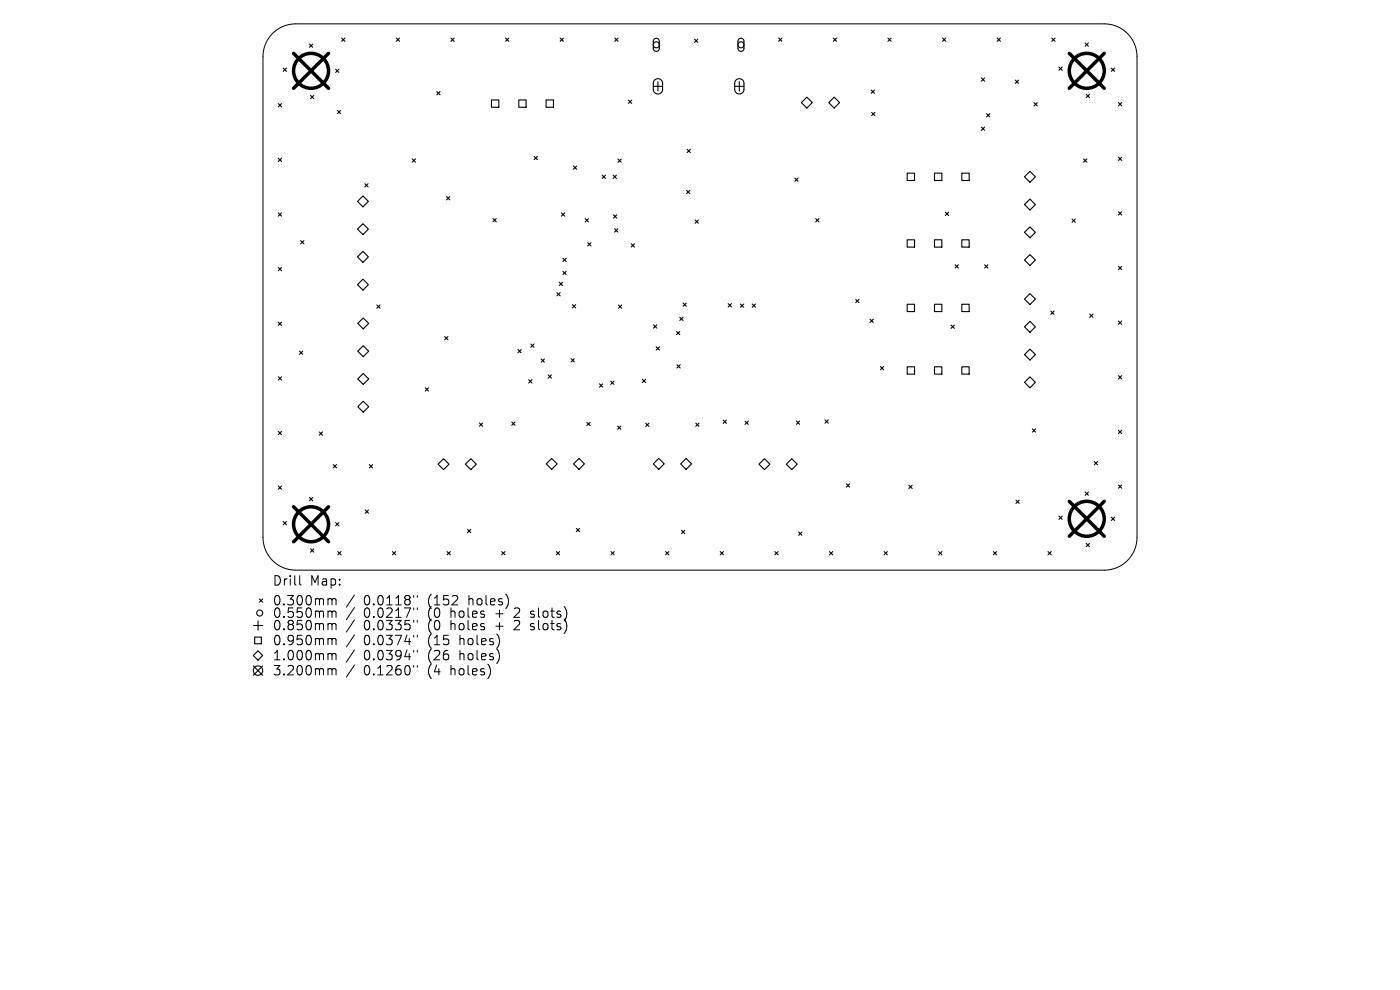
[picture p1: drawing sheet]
<svg xmlns="http://www.w3.org/2000/svg" width="297mm" height="210mm" viewBox="0 0 297 210" stroke-linecap="round" stroke-linejoin="round" font-family="sans-serif">
<defs><g id="words">
<g font-size="2.8">
<text x="57.7" y="124.5">Drill</text>
<text x="65.7" y="124.5">Map:</text>
<text x="57.7" y="128.7">0.300mm</text>
<text x="57.7" y="131.3">0.550mm</text>
<text x="77.2" y="128.7">0.0118&quot;</text>
<text x="77.2" y="131.3">0.0217&quot;</text>
<text x="90.9" y="128.7">(152</text>
<text x="90.9" y="131.3">(0</text>
<text x="95.9" y="131.3">holes</text>
<text x="99.7" y="128.7">holes)</text>
<text x="105.6" y="131.3">+</text>
<text x="109.8" y="131.3">2</text>
<text x="113.4" y="131.3">slots)</text>
<text x="57.7" y="134">0.850mm</text>
<text x="57.7" y="137.2">0.950mm</text>
<text x="77.2" y="134">0.0335&quot;</text>
<text x="77.2" y="137.2">0.0374&quot;</text>
<text x="90.9" y="134">(0</text>
<text x="90.9" y="137.2">(15</text>
<text x="95.9" y="134">holes</text>
<text x="97.8" y="137.2">holes)</text>
<text x="105.6" y="134">+</text>
<text x="109.8" y="134">2</text>
<text x="113.4" y="134">slots)</text>
<text x="57.7" y="140.4">1.000mm</text>
<text x="57.7" y="143.6">3.200mm</text>
<text x="77.2" y="140.4">0.0394&quot;</text>
<text x="77.2" y="143.6">0.1260&quot;</text>
<text x="90.9" y="140.4">(26</text>
<text x="90.9" y="143.6">(4</text>
<text x="95.9" y="143.6">holes)</text>
<text x="97.8" y="140.4">holes)</text>
</g>
</g></defs>
<g fill="none" stroke="#000" stroke-width=".21">
<path d="M57.8 7.1a7 7 0 0 1 4.9-2h171.6a7 7 0 0 1 6.9 6.9v102a7 7 0 0 1-6.9 6.9h-171.6a7 7 0 0 1-6.9-6.9v-102a7 7 0 0 1 2-4.9zM63.6 122.1v1.7l.3 .3M69.9 127l.4 .1 .1 .2M69.9 129.6h.2l.3 .3M69.9 132.3l.4 .1 .1 .2M69.9 135.4l.4 .1 .1 .2M69.9 138.6l.4 .1 .1 .2M70.4 127.3l.3-.3 .5 .1 .1 1.2M70.4 127.3v1M70.4 129.9v1.1M70.4 132.6v1M70.4 135.7v1.1"/>
<path d="M70.4 138.9v1.1M70.4 129.9l.3-.3 .5 .1 .1 1.3M70.4 132.6l.3-.3 .5 .1 .1 1.2M70.4 135.7l.3-.3 .5 .1 .1 1.3M70.4 138.9l.3-.3 .5 .1 .1 1.3M75.2 126.2l-1.7 2.6M75.2 128.9l-1.7 2.5M75.2 131.5l-1.7 2.6M75.2 134.7l-1.7 2.5M75.2 137.9l-1.7 2.5M87.8 126.3v.4M87.8 129v.3"/>
<path d="M87.8 131.6v.4M87.8 134.8v.4M87.8 138v.4M88.5 126.3v.4M88.5 129v.3M88.5 131.6v.4M88.5 134.8v.4M88.5 138v.4M112.5 130.9l.2 .1M112.5 133.5l.2 .1M112.6 129.7v.5M112.6 132.4v.4"/>
<path d="M69.9 141.8h.2l.3 .3M70.4 142.1v1.1M70.4 142.1l.3-.3 .5 .1 .1 1.3M75.2 141.1l-1.7 2.5M87.8 141.2v.4M88.5 141.2v.4"/>
</g>
<g fill="none" stroke="#000" stroke-width=".23">
<path d="M60.1 14.4l.7 .7M60.8 14.4l-.7 .7M65.6 9.3l.7 .7M66.3 9.3l-.7 .7M71.2 14.7l.7 .7M71.9 14.7l-.7 .7M72.5 8.1l.7 .7M73.2 8.1l-.7 .7M84.1 8.1l.7 .7M84.8 8.1l-.7 .7M92.7 19.4l.7 .7M93.4 19.4l-.7 .7"/>
<path d="M95.7 8.1l.7 .7M96.4 8.1l-.7 .7M107.2 8.1l.7 .7M107.9 8.1l-.7 .7M118.8 8.1l.7 .7M119.5 8.1l-.7 .7M130.4 8.1l.7 .7M131.1 8.1l-.7 .7M138.6 18.3h2M138.8 8.3l.6-.2 .4 .5 .1 1.8-.5 .5-.5-.1-.3-.4v-1.7zM138.9 17a.99 .99 0 0 1 1.1-.2 .99 .99 0 0 1 .6 .9v1.3a.99 .99 0 0 1-1 .9 .99 .99 0 0 1-1-.9v-1.5zM139.6 17.3v2"/>
<path d="M147.3 8.3l.7 .7M148 8.3l-.7 .7M155.9 18.3h1.9M156.1 17a.98 .98 0 0 1 1.1-.2 .98 .98 0 0 1 .6 .9v1.3a.98 .98 0 0 1-1 .9 .98 .98 0 0 1-.9-.9v-1.5zM156.7 8.3l.7-.2 .4 .5v1.8l-.4 .5-.5-.1-.3-.4v-1.7zM156.8 17.3v2M165.2 8.1l.7 .7M165.9 8.1l-.7 .7M176.8 8.1l.7 .7M177.5 8.1l-.7 .7M184.8 19.1l.7 .7M185.5 19.1l-.7 .7"/>
<path d="M188.4 8.1l.7 .7M189.1 8.1l-.7 .7M200 8.1l.7 .7M200.7 8.1l-.7 .7M208.2 16.5l.7 .7M208.9 16.5l-.7 .7M211.5 8.1l.7 .7M212.2 8.1l-.7 .7M215.4 17l.7 .7M216.1 17l-.7 .7M223.1 8.1l.7 .7M223.8 8.1l-.7 .7"/>
<path d="M224.6 14.2l.7 .7M225.3 14.2l-.7 .7M230.2 9.1l.7 .7M230.9 9.1l-.7 .7M235.8 14.4l.7 .7M236.5 14.4l-.7 .7M59 22l.7 .7M59 33.6l.7 .7M59.7 22l-.7 .7M59.7 33.6l-.7 .7M65.9 20.2l.7 .7M66.6 20.2l-.7 .7"/>
<path d="M71.6 23.4l.7 .7M72.3 23.4l-.7 .7M77.4 39l.7 .7M78.1 39l-.7 .7M87.5 33.7l.6 .7M88.1 33.7l-.6 .7M104.3 21.2h1.5v1.6h-1.5zM110.1 21.2h1.5v1.6h-1.5zM113.3 33.2l.7 .7M114 33.2l-.7 .7M115.9 21.2h1.5v1.6h-1.5zM121.6 35.2l.7 .7"/>
<path d="M122.3 35.2l-.7 .7M127.8 37.2l.7 .7M128.5 37.2l-.7 .7M130.1 37.2l.7 .7M130.8 37.2l-.7 .7M131.1 33.7l.7 .7M131.8 33.7l-.7 .7M133.3 21.2l.7 .7M134 21.2l-.7 .7M145.8 31.7l.7 .7M146.5 31.7l-.7 .7M168.6 37.8l.7 .7"/>
<path d="M169.3 37.8l-.7 .7M171.2 20.6l1.1 1.2-1.1 1.1-1.2-1.1zM175.8 21.8l1.2-1.2 1.1 1.2-1.1 1.1zM184.9 23.8l.7 .7M185.6 23.8l-.7 .7M192.5 36.7h1.5v1.6h-1.5zM198.2 36.7h1.6v1.6h-1.6zM204 36.7h1.6v1.6h-1.6zM208.2 27l.7 .7M208.9 27l-.7 .7M209.3 24.1l.7 .7M210 24.1l-.7 .7"/>
<path d="M218.5 36.3l1.2 1.2-1.2 1.2-1.2-1.2zM219.4 21.8l.7 .7M220.1 21.8l-.7 .7M229.9 33.7l.7 .7M230.4 20l.7 .7M230.6 33.7l-.7 .7M231.1 20l-.7 .7M237.3 21.7l.7 .7M237.3 33.3l.7 .7M238 21.7l-.7 .7M238 33.3l-.7 .7M59 45.2l.7 .7"/>
<path d="M59 56.7l.7 .7M59.7 45.2l-.7 .7M59.7 56.7l-.7 .7M63.8 51l.7 .7M64.5 51l-.7 .7M75.8 48.6l1.2-1.2 1.2 1.2-1.2 1.2zM75.8 54.5l1.2-1.2 1.2 1.2-1.2 1.2zM77 41.6l1.2 1.1-1.2 1.2-1.2-1.2zM77 59.2l1.2 1.2-1.2 1.1-1.2-1.1zM94.7 41.7l.7 .7M95.4 41.7l-.7 .7M104.6 46.4l.7 .7"/>
<path d="M105.3 46.4l-.7 .7M118.6 59.9l.7 .7M119.1 45.2l.7 .7M119.3 59.9l-.7 .7M119.4 54.8l.7 .7M119.4 57.6l.7 .7M119.8 45.2l-.7 .7M120.1 54.8l-.7 .7M120.1 57.6l-.7 .7M124.1 46.4l.7 .7M124.7 51.5l.7 .7M124.8 46.4l-.7 .7"/>
<path d="M125.4 51.5l-.7 .7M130.1 45.6l.7 .7M130.4 48.5l.7 .7M130.8 45.6l-.7 .7M131.1 48.5l-.7 .7M133.9 51.7l.7 .7M134.6 51.7l-.7 .7M145.7 40.4l.6 .7M146.3 40.4l-.6 .7M147.5 46.7l.7 .7M148.2 46.7l-.7 .7M173 46.4l.7 .7"/>
<path d="M173.7 46.4l-.7 .7M192.5 50.9h1.5v1.5h-1.5zM198.2 50.9h1.6v1.5h-1.6zM200.6 45l.7 .7M201.3 45l-.7 .7M202.6 56.2l.7 .7M203.3 56.2l-.7 .7M204 50.9h1.6v1.5h-1.6zM208.9 56.2l.7 .7M209.6 56.2l-.7 .7M217.3 43.4l1.2-1.2 1.2 1.2-1.2 1.2zM218.5 48.1l1.2 1.2-1.2 1.1-1.2-1.1z"/>
<path d="M218.5 54l1.2 1.2-1.2 1.1-1.2-1.1zM227.4 46.5l.7 .6M228.1 46.5l-.7 .6M237.3 44.9l.7 .7M237.3 56.5l.7 .7M238 44.9l-.7 .7M238 56.5l-.7 .7M59 68.3l.7 .7M59 79.9l.7 .7M59.7 68.3l-.7 .7M59.7 79.9l-.7 .7M63.5 74.5l.7 .7"/>
<path d="M64.2 74.5l-.7 .7M75.9 68.6l1.2-1.1 1.1 1.1-1.1 1.2zM75.9 74.5l1.2-1.2 1.1 1.2-1.1 1.2zM79.9 64.7l.7 .7M80.6 64.7l-.7 .7M94.3 71.4l.7 .7M95 71.4l-.7 .7M109.9 74.2l.7 .6M110.6 74.2l-.7 .6M112.6 73l.7 .7M113.3 73l-.7 .7M114.8 76.1l.7 .7"/>
<path d="M115.5 76.1l-.7 .7M116.3 79.5l.7 .7M117 79.5l-.7 .7M118.1 62.1l.7 .7M118.8 62.1l-.7 .7M121.2 76.1l.6 .7M121.4 64.6l.7 .7M121.8 76.1l-.6 .7M122.1 64.6l-.7 .7M131.2 64.7l.7 .7M131.9 64.7l-.7 .7M138.7 68.9l.6 .7"/>
<path d="M139.2 73.6l.7 .7M139.3 68.9l-.6 .7M139.9 73.6l-.7 .7M143.5 70.3l.7 .7M143.6 77.4l.7 .7M144.2 70.3l-.7 .7M144.2 67.3l.7 .7M144.3 77.4l-.7 .7M144.9 67.3l-.7 .7M144.9 64.3l.7 .7M145.6 64.3l-.7 .7M154.5 64.4l.7 .7"/>
<path d="M155.2 64.4l-.7 .7M157.1 64.5l.7 .7M157.8 64.5l-.7 .7M159.6 64.5l.7 .7M160.3 64.5l-.7 .7M181.5 63.5l.7 .7M182.2 63.5l-.7 .7M184.6 67.7l.7 .7M185.3 67.7l-.7 .7M186.8 77.7l.7 .7M187.5 77.7l-.7 .7M192.5 64.5h1.5v1.6h-1.5z"/>
<path d="M192.5 77.8h1.5v1.6h-1.5zM198.2 64.5h1.6v1.6h-1.6zM198.2 77.8h1.6v1.6h-1.6zM201.8 69l.7 .7M202.5 69l-.7 .7M204 64.5h1.6v1.6h-1.6zM204 77.8h1.6v1.6h-1.6zM218.5 62.3l1.2 1.1-1.2 1.2-1.2-1.2zM218.5 68.2l1.2 1.1-1.2 1.2-1.2-1.2zM218.5 74.1l1.2 1.1-1.2 1.2-1.2-1.2zM218.5 79.9l1.2 1.2-1.2 1.2-1.2-1.2zM222.9 66l.7 .7"/>
<path d="M223.6 66l-.7 .7M231.2 66.6l.7 .7M231.9 66.6l-.7 .7M237.3 68.1l.7 .7M237.3 79.7l.7 .7M238 68.1l-.7 .7M238 79.7l-.7 .7M59 91.5l.7 .7M59.7 91.5l-.7 .7M67.7 91.6l.7 .7M68.4 91.6l-.7 .7M70.7 98.5l.7 .7"/>
<path d="M71.4 98.5l-.7 .7M75.9 80.4l1.2-1.2 1.1 1.2-1.1 1.1zM75.9 86.3l1.2-1.2 1.1 1.2-1.1 1.1zM78.3 98.5l.7 .7M79 98.5l-.7 .7M90.2 82.3l.7 .7M90.9 82.3l-.7 .7M92.9 98.5l1.2-1.2 1.2 1.2-1.2 1.1zM98.7 98.5l1.2-1.2 1.1 1.2-1.1 1.1zM101.7 89.7l.7 .7M102.4 89.7l-.7 .7M108.6 89.5l.7 .7"/>
<path d="M109.3 89.5l-.7 .7M112.2 80.5l.7 .7M112.9 80.5l-.7 .7M115.9 98.4l1.1-1.2 1.2 1.2-1.2 1.2zM121.7 98.4l1.1-1.2 1.2 1.2-1.2 1.2zM124.5 89.6l.7 .7M125.2 89.6l-.7 .7M127.2 81.4l.7 .7M127.9 81.4l-.7 .7M129.6 80.8l.7 .7M130.3 80.8l-.7 .7M131 90.4l.7 .7"/>
<path d="M131.7 90.4l-.7 .7M136.3 80.5l.7 .7M137 80.5l-.7 .7M137 89.8l.7 .7M137.7 89.8l-.7 .7M138.6 98.4l1.2-1.2 1.1 1.2-1.1 1.2zM144.4 98.4l1.1-1.2 1.2 1.2-1.2 1.2zM147.6 89.7l.7 .7M148.3 89.7l-.7 .7M153.4 89.1l.7 .7M154.1 89.1l-.7 .7M158.1 89.3l.6 .7"/>
<path d="M158.7 89.3l-.6 .7M161 98.5l1.2-1.2 1.1 1.2-1.1 1.1zM166.8 98.5l1.2-1.2 1.1 1.2-1.1 1.1zM168.9 89.3l.7 .7M169.6 89.3l-.7 .7M175 89.1l.7 .7M175.7 89.1l-.7 .7M219 91l.7 .7M219.7 91l-.7 .7M232.1 97.9l.7 .7M232.8 97.9l-.7 .7M237.3 91.3l.7 .7"/>
<path d="M238 91.3l-.7 .7M59 103.1l.7 .7M59.7 103.1l-.7 .7M60.1 110.6l.7 .7M60.8 110.6l-.7 .7M65.6 105.5l.7 .7M65.9 116.4l.7 .7M66.3 105.5l-.7 .7M66.6 116.4l-.7 .7M71.2 110.9l.7 .7M71.7 117l.7 .7M71.9 110.9l-.7 .7"/>
<path d="M72.4 117l-.7 .7M77.5 108.2l.7 .7M78.2 108.2l-.7 .7M83.3 117l.7 .7M84 117l-.7 .7M94.8 117l.7 .7M95.5 117l-.7 .7M99.2 112.3l.7 .7M99.9 112.3l-.7 .7M106.4 117l.7 .7M107.1 117l-.7 .7M118 117l.7 .7"/>
<path d="M118.7 117l-.7 .7M122.3 112.1l.7 .7M123 112.1l-.7 .7M129.6 117l.7 .7M130.3 117l-.7 .7M141.2 117l.7 .7M141.9 117l-.7 .7M144.6 112.5l.7 .7M145.3 112.5l-.7 .7M152.8 117l.7 .7M153.5 117l-.7 .7M164.4 117l.7 .7"/>
<path d="M165.1 117l-.7 .7M169.4 112.9l.7 .7M170.1 112.9l-.7 .7M176 117l.7 .7M176.7 117l-.7 .7M179.6 102.6l.7 .7M180.3 102.6l-.7 .7M187.6 117l.7 .7M188.3 117l-.7 .7M192.8 102.9l.7 .7M193.5 102.9l-.7 .7M199.1 117l.7 .7"/>
<path d="M199.8 117l-.7 .7M210.7 117l.7 .7M211.4 117l-.7 .7M215.5 106.1l.7 .7M216.2 106.1l-.7 .7M222.3 117l.7 .7M223 117l-.7 .7M224.6 109.5l.7 .7M225.3 109.5l-.7 .7M230.2 104.4l.7 .7M230.4 115.3l.7 .7M230.9 104.4l-.7 .7"/>
<path d="M231.1 115.3l-.7 .7M235.8 109.7l.7 .7M236.5 109.7l-.7 .7M237.3 102.9l.7 .7M238 102.9l-.7 .7M53.7 139.1l1-1 1 1-1 1zM53.8 132.7h1.9M54 135.1h1.4v1.5h-1.4zM54.7 131.7v2M55 127.1l.7 .7M55.7 127.1l-.7 .7M53.7 141.3l2 2"/>
<path d="M55.7 141.3l-2 2"/>
<circle cx="139.2" cy="9.5" r=".64"/>
<circle cx="157.2" cy="9.5" r=".64"/>
<circle cx="55.1" cy="130" r=".64"/>
<circle cx="54.7" cy="142.3" r="1"/>
</g>
<g fill="none" stroke="#000" stroke-width=".74">
<path d="M62.3 11.3l7.4 7.4M69.7 11.3l-7.4 7.4M226.8 11.3l7.5 7.4M234.3 11.3l-7.5 7.4M62.3 107.5l7.4 7.4M69.7 107.5l-7.4 7.4M226.8 106.3l7.5 7.5M234.3 106.3l-7.5 7.5"/>
<circle cx="66" cy="15" r="3.7"/>
<circle cx="230.5" cy="15" r="3.7"/>
<circle cx="66" cy="111.2" r="3.7"/>
<circle cx="230.5" cy="110.1" r="3.7"/>
</g>
<use href="#words"/>
</svg>
